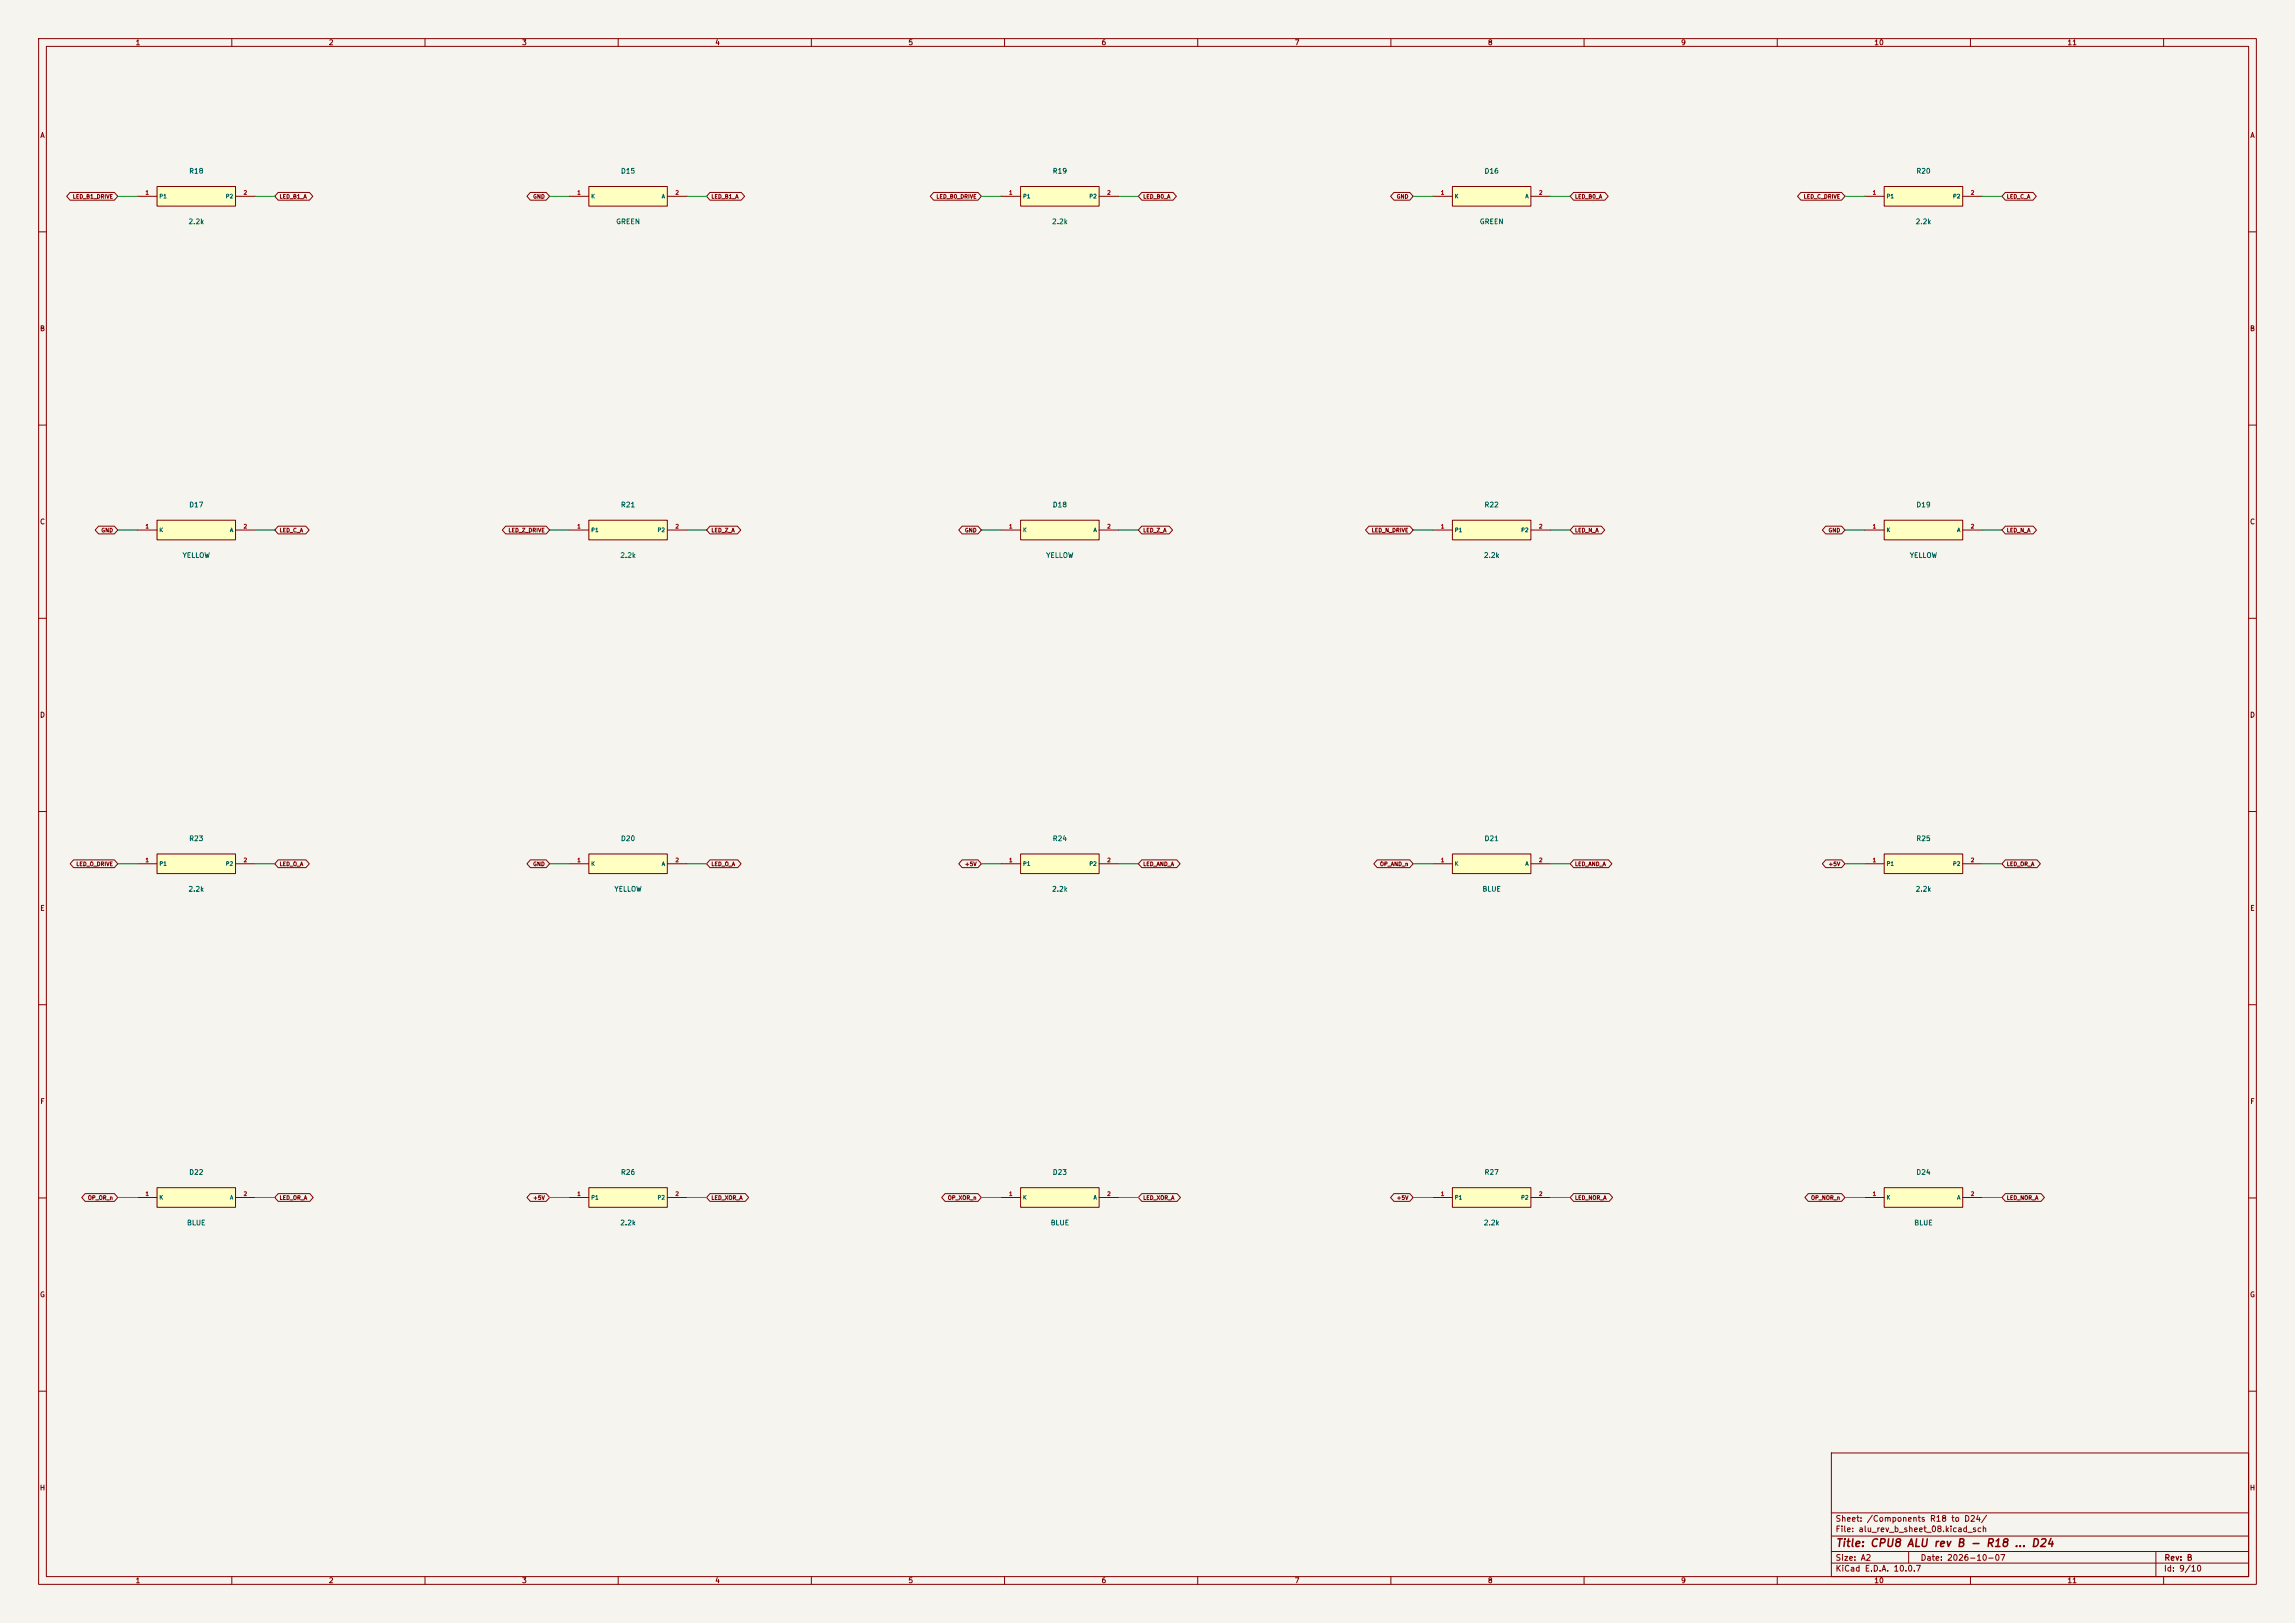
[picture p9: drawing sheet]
<svg xmlns="http://www.w3.org/2000/svg" width="594mm" height="420mm" viewBox="0 0 594 420" stroke-linecap="round" stroke-linejoin="round" font-family="sans-serif">
<defs><g id="words">
<text font-size="2" fill="#840000" x="475" y="400.8">Title: CPU8 ALU rev B - R18 ... D24</text>
<g font-size="1.5" fill="#840000">
<text x="475" y="394.1">Sheet: /Components R18 to D24/</text>
<text x="475" y="396.8">File: alu_rev_b_sheet_08.kicad_sch</text>
<text x="475" y="407">KiCad E.D.A. 10.0.7</text>
<text x="475" y="404.2">Size: A2</text>
<text x="497" y="404.2">Date: 2026-10-07</text>
<text x="560" y="407">Id: 9/10</text>
<text x="560.1" y="404.2">Rev: B</text>
</g>
<g font-size="1.3" fill="#840000">
<text x="35" y="12">1</text>
<text x="85" y="12">2</text>
<text x="135" y="12">3</text>
<text x="185" y="12">4</text>
<text x="235" y="12">5</text>
<text x="285" y="12">6</text>
<text x="335" y="12">7</text>
<text x="385" y="12">8</text>
<text x="435" y="12">9</text>
<text x="485" y="12">10</text>
<text x="535" y="12">11</text>
<text x="10.3" y="36">A</text>
<text x="582.3" y="36">A</text>
<text x="10.2" y="86">B</text>
<text x="582.2" y="86">B</text>
<text x="10.2" y="136">C</text>
<text x="582.2" y="136">C</text>
<text x="10.2" y="186">D</text>
<text x="582.2" y="186">D</text>
<text x="10.3" y="236">E</text>
<text x="582.3" y="236">E</text>
<text x="10.3" y="286">F</text>
<text x="582.3" y="286">F</text>
<text x="10.2" y="336">G</text>
<text x="582.2" y="336">G</text>
<text x="10.2" y="386">H</text>
<text x="582.2" y="386">H</text>
<text x="35" y="410">1</text>
<text x="85" y="410">2</text>
<text x="135" y="410">3</text>
<text x="185" y="410">4</text>
<text x="235" y="410">5</text>
<text x="285" y="410">6</text>
<text x="335" y="410">7</text>
<text x="385" y="410">8</text>
<text x="435" y="410">9</text>
<text x="485" y="410">10</text>
<text x="535" y="410">11</text>
</g>
<g font-size="1.3" fill="#006464">
<text x="48.8" y="45.2">R18</text>
<text x="160.6" y="45.2">D15</text>
<text x="272.3" y="45.2">R19</text>
<text x="384.1" y="45.2">D16</text>
<text x="495.9" y="45.2">R20</text>
<text x="48.6" y="58.3">2.2k</text>
<text x="159.3" y="58.3">GREEN</text>
<text x="272.2" y="58.3">2.2k</text>
<text x="382.9" y="58.3">GREEN</text>
<text x="495.7" y="58.3">2.2k</text>
<text x="48.8" y="131.6">D17</text>
<text x="160.6" y="131.6">R21</text>
<text x="272.3" y="131.6">D18</text>
<text x="384.1" y="131.6">R22</text>
<text x="495.9" y="131.6">D19</text>
<text x="47.1" y="144.7">YELLOW</text>
<text x="160.4" y="144.7">2.2k</text>
<text x="270.7" y="144.7">YELLOW</text>
<text x="383.9" y="144.7">2.2k</text>
<text x="494.2" y="144.7">YELLOW</text>
<text x="48.8" y="217.9">R23</text>
<text x="160.6" y="217.9">D20</text>
<text x="272.3" y="217.9">R24</text>
<text x="384.1" y="217.9">D21</text>
<text x="495.9" y="217.9">R25</text>
<text x="48.6" y="231">2.2k</text>
<text x="158.9" y="231">YELLOW</text>
<text x="272.2" y="231">2.2k</text>
<text x="383.6" y="231">BLUE</text>
<text x="495.7" y="231">2.2k</text>
<text x="48.8" y="304.3">D22</text>
<text x="160.6" y="304.3">R26</text>
<text x="272.3" y="304.3">D23</text>
<text x="384.1" y="304.3">R27</text>
<text x="495.9" y="304.3">D24</text>
<text x="48.3" y="317.4">BLUE</text>
<text x="160.4" y="317.4">2.2k</text>
<text x="271.8" y="317.4">BLUE</text>
<text x="383.9" y="317.4">2.2k</text>
<text x="495.3" y="317.4">BLUE</text>
</g>
<g font-size="1" fill="#840000">
<text x="18.7" y="51.6">LED_B1_DRIVE</text>
<text x="72.2" y="51.6">LED_B1_A</text>
<text x="137.9" y="51.6">GND</text>
<text x="184" y="51.6">LED_B1_A</text>
<text x="242.2" y="51.6">LED_B0_DRIVE</text>
<text x="295.8" y="51.6">LED_B0_A</text>
<text x="361.4" y="51.6">GND</text>
<text x="407.5" y="51.6">LED_B0_A</text>
<text x="466.7" y="51.6">LED_C_DRIVE</text>
<text x="519.3" y="51.6">LED_C_A</text>
<text x="26.1" y="138">GND</text>
<text x="72.2" y="138">LED_C_A</text>
<text x="131.5" y="138">LED_Z_DRIVE</text>
<text x="184" y="138">LED_Z_A</text>
<text x="249.6" y="138">GND</text>
<text x="295.8" y="138">LED_Z_A</text>
<text x="354.9" y="138">LED_N_DRIVE</text>
<text x="407.5" y="138">LED_N_A</text>
<text x="473.1" y="138">GND</text>
<text x="519.3" y="138">LED_N_A</text>
<text x="19.6" y="224.3">LED_O_DRIVE</text>
<text x="72.2" y="224.3">LED_O_A</text>
<text x="137.9" y="224.3">GND</text>
<text x="184" y="224.3">LED_O_A</text>
<text x="249.6" y="224.3">+5V</text>
<text x="295.8" y="224.3">LED_AND_A</text>
<text x="357.1" y="224.3">OP_AND_n</text>
<text x="407.5" y="224.3">LED_AND_A</text>
<text x="473.1" y="224.3">+5V</text>
<text x="519.3" y="224.3">LED_OR_A</text>
<text x="22.6" y="310.7">OP_OR_n</text>
<text x="72.2" y="310.7">LED_OR_A</text>
<text x="137.9" y="310.7">+5V</text>
<text x="184" y="310.7">LED_XOR_A</text>
<text x="245.2" y="310.7">OP_XOR_n</text>
<text x="295.8" y="310.7">LED_XOR_A</text>
<text x="361.4" y="310.7">+5V</text>
<text x="407.5" y="310.7">LED_NOR_A</text>
<text x="468.6" y="310.7">OP_NOR_n</text>
<text x="519.3" y="310.7">LED_NOR_A</text>
</g>
<g font-size="1" fill="#a90000">
<text x="37.5" y="50.6">1</text>
<text x="62.9" y="50.6">2</text>
<text x="149.3" y="50.6">1</text>
<text x="174.7" y="50.6">2</text>
<text x="261" y="50.6">1</text>
<text x="286.4" y="50.6">2</text>
<text x="372.8" y="50.6">1</text>
<text x="398.2" y="50.6">2</text>
<text x="484.6" y="50.6">1</text>
<text x="510" y="50.6">2</text>
<text x="37.5" y="137">1</text>
<text x="62.9" y="137">2</text>
<text x="149.3" y="137">1</text>
<text x="174.7" y="137">2</text>
<text x="261" y="137">1</text>
<text x="286.4" y="137">2</text>
<text x="372.8" y="137">1</text>
<text x="398.2" y="137">2</text>
<text x="484.6" y="137">1</text>
<text x="510" y="137">2</text>
<text x="37.5" y="223.3">1</text>
<text x="62.9" y="223.3">2</text>
<text x="149.3" y="223.3">1</text>
<text x="174.7" y="223.3">2</text>
<text x="261" y="223.3">1</text>
<text x="286.4" y="223.3">2</text>
<text x="372.8" y="223.3">1</text>
<text x="398.2" y="223.3">2</text>
<text x="484.6" y="223.3">1</text>
<text x="510" y="223.3">2</text>
<text x="37.5" y="309.7">1</text>
<text x="62.9" y="309.7">2</text>
<text x="149.3" y="309.7">1</text>
<text x="174.7" y="309.7">2</text>
<text x="261" y="309.7">1</text>
<text x="286.4" y="309.7">2</text>
<text x="372.8" y="309.7">1</text>
<text x="398.2" y="309.7">2</text>
<text x="484.6" y="309.7">1</text>
<text x="510" y="309.7">2</text>
</g>
<g font-size="1" fill="#006464">
<text x="41.1" y="51.6">P1</text>
<text x="58.3" y="51.6">P2</text>
<text x="152.9" y="51.6">K</text>
<text x="171.2" y="51.6">A</text>
<text x="264.7" y="51.6">P1</text>
<text x="281.8" y="51.6">P2</text>
<text x="376.4" y="51.6">K</text>
<text x="394.7" y="51.6">A</text>
<text x="488.2" y="51.6">P1</text>
<text x="505.3" y="51.6">P2</text>
<text x="41.1" y="137.9">K</text>
<text x="59.4" y="137.9">A</text>
<text x="152.9" y="137.9">P1</text>
<text x="170.1" y="137.9">P2</text>
<text x="264.7" y="137.9">K</text>
<text x="282.9" y="137.9">A</text>
<text x="376.4" y="137.9">P1</text>
<text x="393.6" y="137.9">P2</text>
<text x="488.2" y="137.9">K</text>
<text x="506.4" y="137.9">A</text>
<text x="41.1" y="224.3">P1</text>
<text x="58.3" y="224.3">P2</text>
<text x="152.9" y="224.3">K</text>
<text x="171.2" y="224.3">A</text>
<text x="264.7" y="224.3">P1</text>
<text x="281.8" y="224.3">P2</text>
<text x="376.4" y="224.3">K</text>
<text x="394.7" y="224.3">A</text>
<text x="488.2" y="224.3">P1</text>
<text x="505.3" y="224.3">P2</text>
<text x="41.1" y="310.6">K</text>
<text x="59.4" y="310.6">A</text>
<text x="152.9" y="310.6">P1</text>
<text x="170.1" y="310.6">P2</text>
<text x="264.7" y="310.6">K</text>
<text x="282.9" y="310.6">A</text>
<text x="376.4" y="310.6">P1</text>
<text x="393.6" y="310.6">P2</text>
<text x="488.2" y="310.6">K</text>
<text x="506.4" y="310.6">A</text>
</g>
</g></defs>
<path d="M0 0h594v420h-594z" fill="#f5f4ef" stroke="#f5f4ef" stroke-width=".26"/>
<g fill="none" stroke="#840000" stroke-width=".26">
<path d="M10 10h574v400h-574zM12 12h570v396h-570zM60 10v2M110 10v2M160 10v2M210 10v2M260 10v2M310 10v2M360 10v2M410 10v2M460 10v2M510 10v2"/>
<path d="M560 10v2M10 60h2M582 60h2M10 110h2M582 110h2M10 160h2M582 160h2M10 210h2M582 210h2M10 260h2M582 260h2M10 310h2"/>
<path d="M582 310h2M10 360h2M474 376h108v32h-108zM582 360h2M474 397.5h108M474 391.5h108M60 408v2M110 408v2M160 408v2M210 408v2M260 408v2M310 408v2"/>
<path d="M360 408v2M410 408v2M460 408v2M474 404.5h108M474 401.5h108M494 401.5v3M510 408v2M558 401.5v6.5M560 408v2"/>
</g>
<path d="M375.9 221h20.3v5.1h-20.3z" fill="#ffffc2"/>
<path d="M370.8 223.5h5.1M375.9 221h20.3v5.1h-20.3zM396.2 223.5h5.1" fill="none" stroke="#840000" stroke-width=".26"/>
<path d="M40.6 221h20.4v5.1h-20.4z" fill="#ffffc2"/>
<path d="M35.6 223.5h5M40.6 221h20.4v5.1h-20.4zM61 223.5h5" fill="none" stroke="#840000" stroke-width=".26"/>
<path d="M40.6 307.3h20.4v5.1h-20.4z" fill="#ffffc2"/>
<path d="M35.6 309.9h5M40.6 307.3h20.4v5.1h-20.4zM61 309.9h5" fill="none" stroke="#840000" stroke-width=".26"/>
<path d="M152.4 134.6h20.3v5.1h-20.3z" fill="#ffffc2"/>
<path d="M147.3 137.2h5.1M152.4 134.6h20.3v5.1h-20.3zM172.7 137.2h5.1" fill="none" stroke="#840000" stroke-width=".26"/>
<path d="M375.9 48.3h20.3v5h-20.3z" fill="#ffffc2"/>
<path d="M370.8 50.8h5.1M375.9 48.3h20.3v5h-20.3zM396.2 50.8h5.1" fill="none" stroke="#840000" stroke-width=".26"/>
<path d="M375.9 134.6h20.3v5.1h-20.3z" fill="#ffffc2"/>
<path d="M370.8 137.2h5.1M375.9 134.6h20.3v5.1h-20.3zM396.2 137.2h5.1" fill="none" stroke="#840000" stroke-width=".26"/>
<path d="M40.6 134.6h20.4v5.1h-20.4z" fill="#ffffc2"/>
<path d="M35.6 137.2h5M40.6 134.6h20.4v5.1h-20.4zM61 137.2h5" fill="none" stroke="#840000" stroke-width=".26"/>
<path d="M264.2 307.3h20.3v5.1h-20.3z" fill="#ffffc2"/>
<path d="M259.1 309.9h5.1M264.2 307.3h20.3v5.1h-20.3zM284.5 309.9h5.1" fill="none" stroke="#840000" stroke-width=".26"/>
<path d="M152.4 307.3h20.3v5.1h-20.3z" fill="#ffffc2"/>
<path d="M147.3 309.9h5.1M152.4 307.3h20.3v5.1h-20.3zM172.7 309.9h5.1" fill="none" stroke="#840000" stroke-width=".26"/>
<path d="M152.4 48.3h20.3v5h-20.3z" fill="#ffffc2"/>
<path d="M147.3 50.8h5.1M152.4 48.3h20.3v5h-20.3zM172.7 50.8h5.1" fill="none" stroke="#840000" stroke-width=".26"/>
<path d="M487.7 48.3h20.3v5h-20.3z" fill="#ffffc2"/>
<path d="M482.6 50.8h5.1M487.7 48.3h20.3v5h-20.3zM508 50.8h5.1" fill="none" stroke="#840000" stroke-width=".26"/>
<path d="M40.6 48.3h20.4v5h-20.4z" fill="#ffffc2"/>
<path d="M35.6 50.8h5M40.6 48.3h20.4v5h-20.4zM61 50.8h5" fill="none" stroke="#840000" stroke-width=".26"/>
<path d="M264.2 48.3h20.3v5h-20.3z" fill="#ffffc2"/>
<path d="M259.1 50.8h5.1M264.2 48.3h20.3v5h-20.3zM284.5 50.8h5.1" fill="none" stroke="#840000" stroke-width=".26"/>
<path d="M487.7 307.3h20.3v5.1h-20.3z" fill="#ffffc2"/>
<path d="M482.6 309.9h5.1M487.7 307.3h20.3v5.1h-20.3zM508 309.9h5.1" fill="none" stroke="#840000" stroke-width=".26"/>
<path d="M264.2 221h20.3v5.1h-20.3z" fill="#ffffc2"/>
<path d="M259.1 223.5h5.1M264.2 221h20.3v5.1h-20.3zM284.5 223.5h5.1" fill="none" stroke="#840000" stroke-width=".26"/>
<path d="M487.7 134.6h20.3v5.1h-20.3z" fill="#ffffc2"/>
<path d="M482.6 137.2h5.1M487.7 134.6h20.3v5.1h-20.3zM508 137.2h5.1" fill="none" stroke="#840000" stroke-width=".26"/>
<path d="M152.4 221h20.3v5.1h-20.3z" fill="#ffffc2"/>
<path d="M147.3 223.5h5.1M152.4 221h20.3v5.1h-20.3zM172.7 223.5h5.1" fill="none" stroke="#840000" stroke-width=".26"/>
<path d="M264.2 134.6h20.3v5.1h-20.3z" fill="#ffffc2"/>
<path d="M259.1 137.2h5.1M264.2 134.6h20.3v5.1h-20.3zM284.5 137.2h5.1" fill="none" stroke="#840000" stroke-width=".26"/>
<path d="M487.7 221h20.3v5.1h-20.3z" fill="#ffffc2"/>
<path d="M482.6 223.5h5.1M487.7 221h20.3v5.1h-20.3zM508 223.5h5.1" fill="none" stroke="#840000" stroke-width=".26"/>
<path d="M375.9 307.3h20.3v5.1h-20.3z" fill="#ffffc2"/>
<g fill="none" stroke="#840000" stroke-width=".26">
<path d="M18.1 49.8h11.5l.9 1-.9 1h-11.5l-.8-1zM72 49.8h8.1l.9 1-.9 1h-8.1l-.9-1zM137.3 49.8h4.1l.8 1-.8 1h-4.1l-.9-1zM183.8 49.8h8.1l.8 1-.8 1h-8.1l-.9-1zM241.6 49.8h11.5l.9 1-.9 1h-11.5l-.8-1zM295.5 49.8h8.1l.9 1-.9 1h-8.1l-.9-1zM360.8 49.8h4.1l.9 1-.9 1h-4.1l-.9-1zM407.3 49.8h8.1l.8 1-.8 1h-8.1l-.9-1zM466.1 49.8h10.5l.9 1-.9 1h-10.5l-.9-1zM519 49.8h7.2l.9 1-.9 1h-7.2l-.8-1zM25.5 136.2h4.1l.9 1-.9 1h-4.1l-.9-1zM72 136.2h7.1l.9 1-.9 1h-7.1l-.9-1z"/>
<path d="M130.9 136.2h10.5l.8 1-.8 1h-10.5l-.9-1zM183.8 136.2h7.1l.8 1-.8 1h-7.1l-.9-1zM249 136.2h4.1l.9 1-.9 1h-4.1l-.8-1zM295.5 136.2h7.1l.9 1-.9 1h-7.1l-.9-1zM354.3 136.2h10.6l.9 1-.9 1h-10.6l-.9-1zM407.3 136.2h7.2l.8 1-.8 1h-7.2l-.9-1zM472.5 136.2h4.1l.9 1-.9 1h-4.1l-.8-1zM519 136.2h7.2l.9 1-.9 1h-7.2l-.8-1zM19 222.5h10.6l.9 1-.9 1h-10.6l-.8-1zM72 222.5h7.2l.9 1-.9 1h-7.2l-.9-1zM137.3 222.5h4.1l.8 1-.8 1h-4.1l-.9-1zM183.8 222.5h7.1l.9 1-.9 1h-7.1l-.9-1z"/>
<path d="M249 222.5h4.1l.9 1-.9 1h-4.1l-.8-1zM295.5 222.5h9.1l.8 1-.8 1h-9.1l-.9-1zM356.5 222.5h8.4l.9 1-.9 1h-8.4l-.9-1zM407.3 222.5h9l.9 1-.9 1h-9l-.9-1zM472.5 222.5h4.1l.9 1-.9 1h-4.1l-.8-1zM519 222.5h8.2l.9 1-.9 1h-8.2l-.8-1zM22 308.9h7.6l.9 1-.9 1h-7.6l-.8-1zM72 308.9h8.2l.9 1-.9 1h-8.2l-.9-1zM137.3 308.9h4.1l.8 1-.8 1h-4.1l-.9-1zM183.8 308.9h9.1l.9 1-.9 1h-9.1l-.9-1zM244.6 308.9h8.5l.9 1-.9 1h-8.5l-.9-1zM295.5 308.9h9.2l.8 1-.8 1h-9.2l-.9-1z"/>
<path d="M360.8 308.9h4.1l.9 1-.9 1h-4.1l-.9-1zM370.8 309.9h5.1M375.9 307.3h20.3v5.1h-20.3zM396.2 309.9h5.1M407.3 308.9h9.2l.9 1-.9 1h-9.2l-.9-1zM468 308.9h8.6l.9 1-.9 1h-8.6l-.9-1zM519 308.9h9.3l.9 1-.9 1h-9.3l-.8-1z"/>
</g>
<g fill="none" stroke="#009600" stroke-width=".26">
<path d="M30.5 50.8h5.1M66 50.8h5.1M142.2 50.8h5.1M177.8 50.8h5.1M254 50.8h5.1M289.6 50.8h5M365.8 50.8h5M401.3 50.8h5.1M477.5 50.8h5.1M513.1 50.8h5.1M30.5 137.2h5.1M66 137.2h5.1"/>
<path d="M142.2 137.2h5.1M177.8 137.2h5.1M254 137.2h5.1M289.6 137.2h5M365.8 137.2h5M401.3 137.2h5.1M477.5 137.2h5.1M513.1 137.2h5.1M30.5 223.5h5.1M66 223.5h5.1M142.2 223.5h5.1M177.8 223.5h5.1"/>
<path d="M254 223.5h5.1M289.6 223.5h5M365.8 223.5h5M401.3 223.5h5.1M477.5 223.5h5.1M513.1 223.5h5.1M30.5 309.9h5.1M66 309.9h5.1M142.2 309.9h5.1M177.8 309.9h5.1M254 309.9h5.1M289.6 309.9h5"/>
<path d="M365.8 309.9h5M401.3 309.9h5.1M477.5 309.9h5.1M513.1 309.9h5.1"/>
</g>
<use href="#words"/>
</svg>
